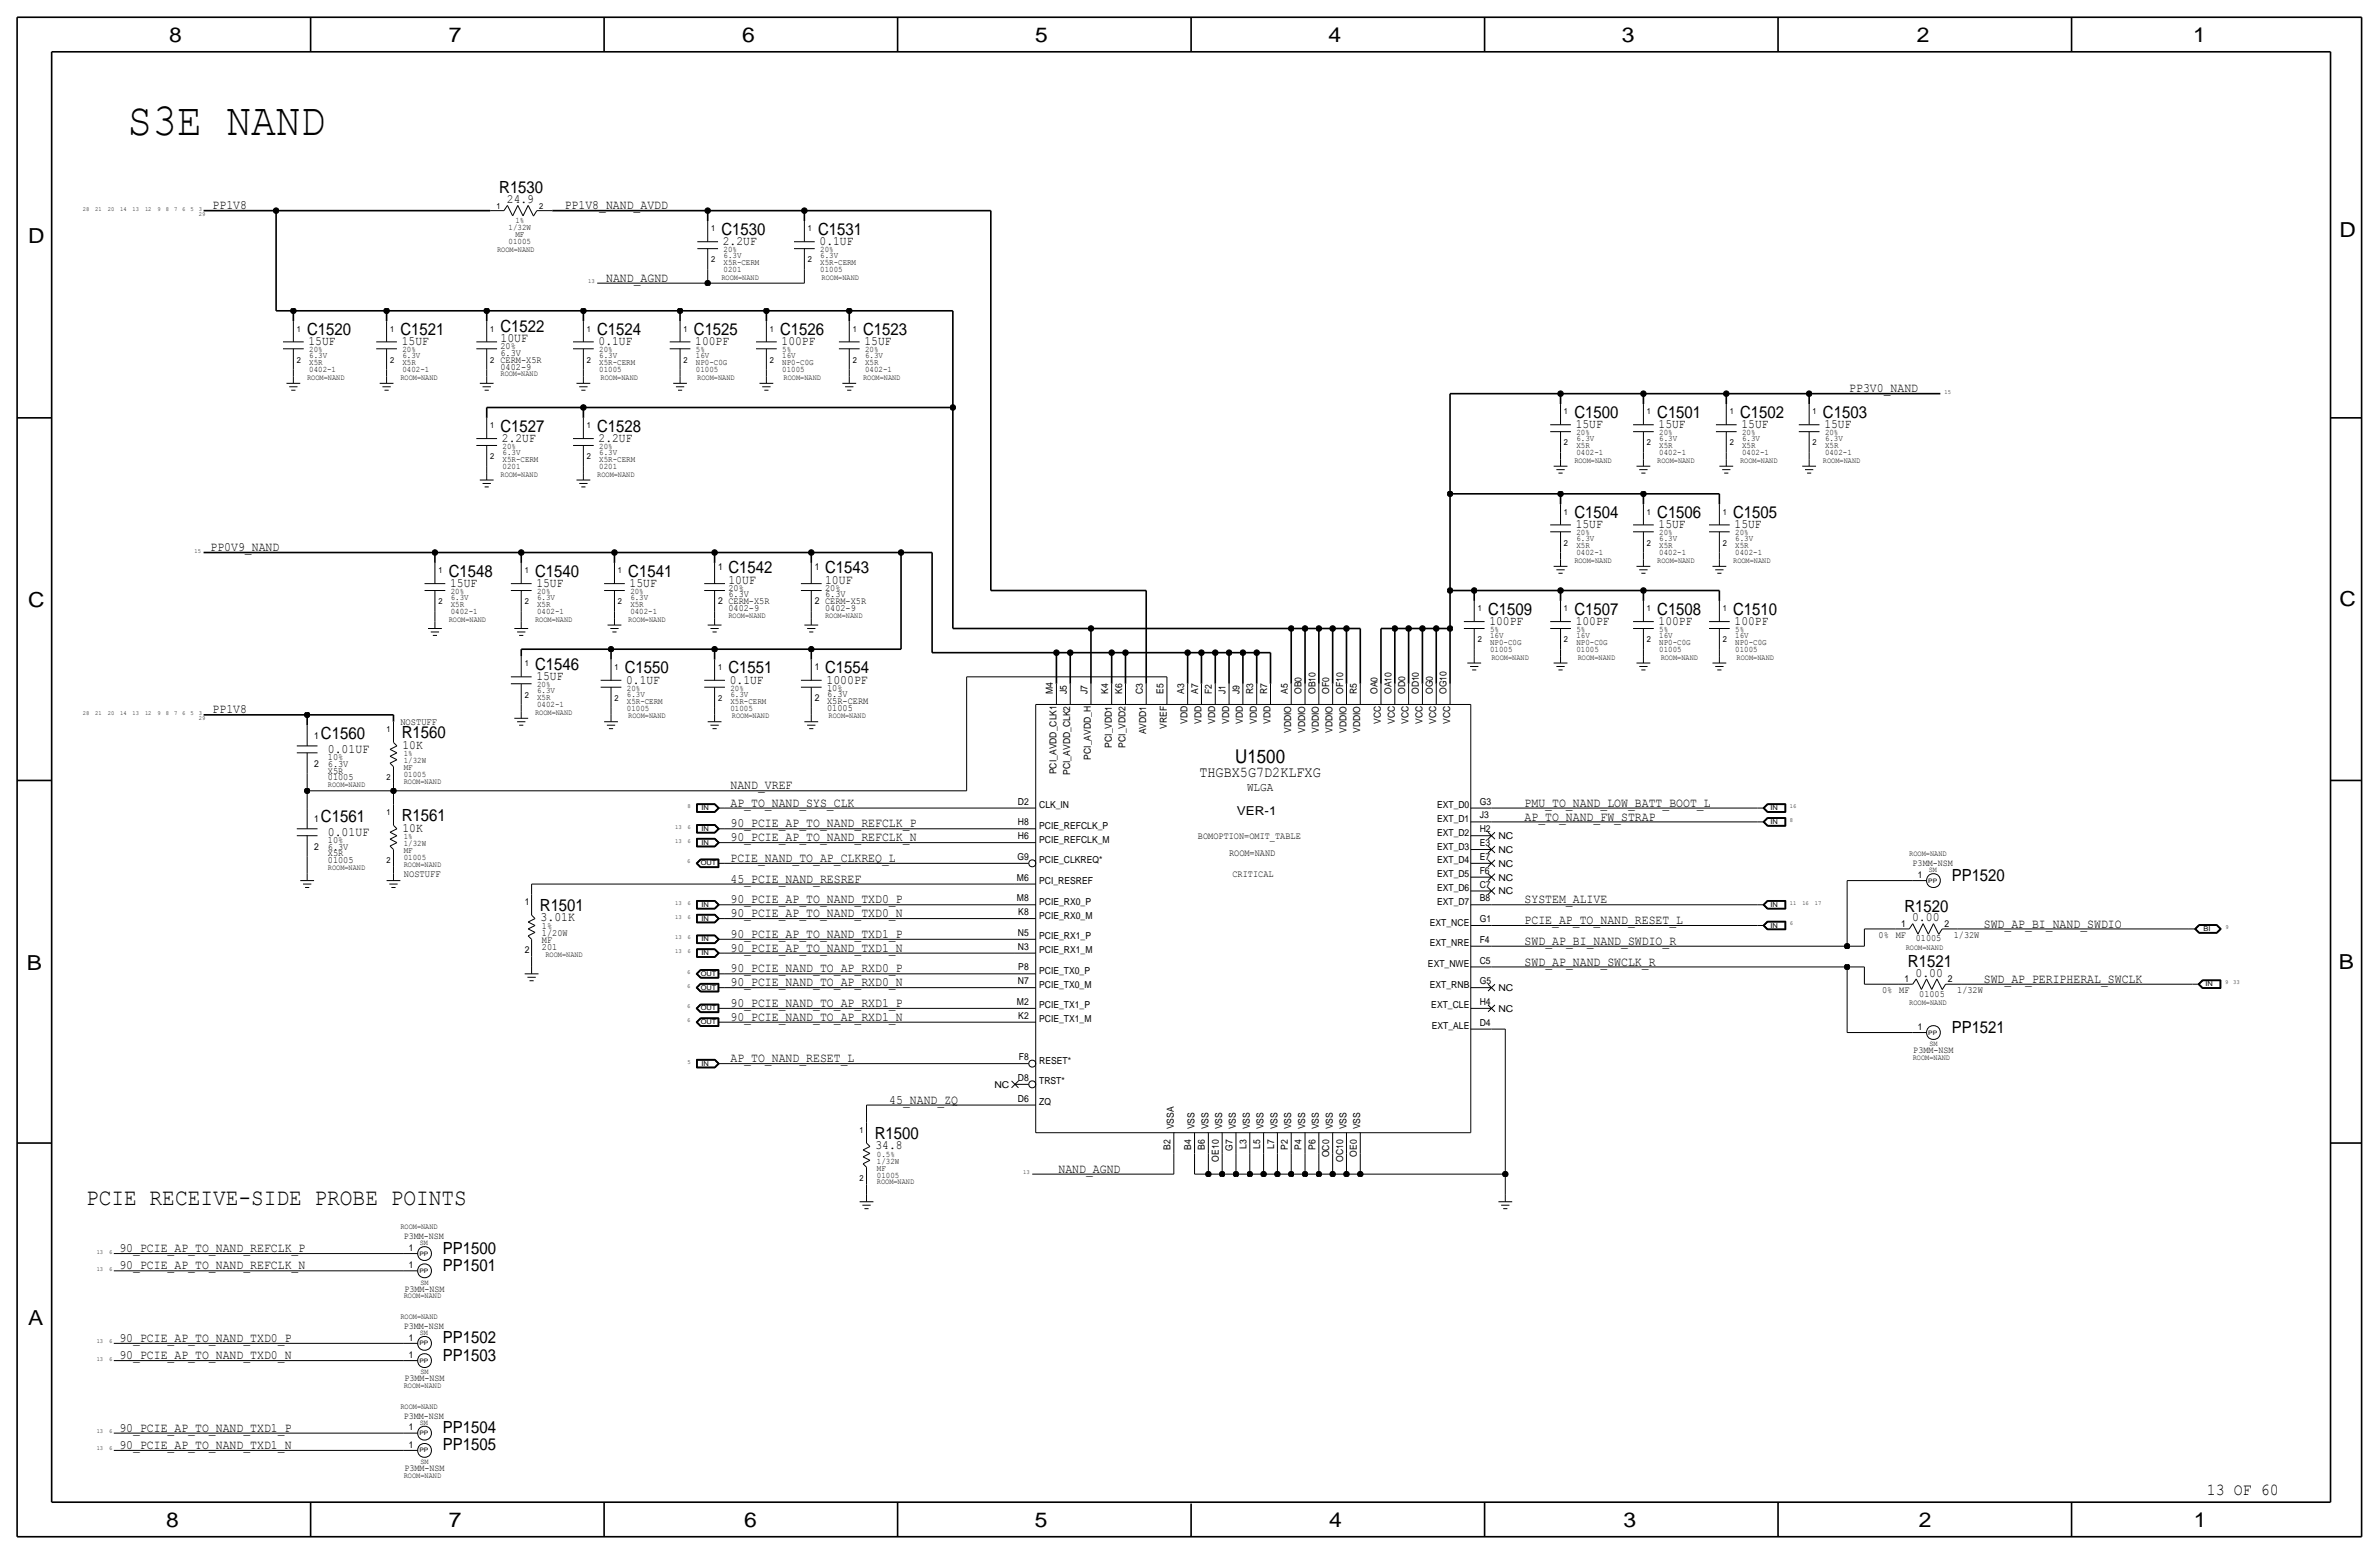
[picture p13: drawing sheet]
<svg xmlns="http://www.w3.org/2000/svg" width="875mm" height="572mm" viewBox="0 0 875 572" stroke-linecap="round" stroke-linejoin="round" font-family="sans-serif">
<defs><g id="words">
<text font-size="17" x="46.9" y="49.5">S3E NAND</text>
<text font-size="8.7" x="31.7" y="443.2">PCIE RECEIVE-SIDE PROBE POINTS</text>
<g font-size="7.6">
<text x="62.2" y="15.5">8</text>
<text x="165" y="15.5">7</text>
<text x="273" y="15.5">6</text>
<text x="380.7" y="15.5">5</text>
<text x="488.6" y="15.5">4</text>
<text x="596.6" y="15.5">3</text>
<text x="705.1" y="15.5">2</text>
<text x="806.7" y="15.5">1</text>
<text x="10.4" y="89.4">D</text>
<text x="860.5" y="87.1">D</text>
<text x="10.4" y="223.3">C</text>
<text x="860.5" y="222.8">C</text>
<text x="9.8" y="356.6">B</text>
<text x="860.2" y="356.4">B</text>
<text x="10.4" y="487.4">A</text>
<text x="61.2" y="561.6">8</text>
<text x="165" y="561.6">7</text>
<text x="273.8" y="561.6">6</text>
<text x="380.7" y="561.6">5</text>
<text x="488.9" y="561.6">4</text>
<text x="597.1" y="561.6">3</text>
<text x="705.8" y="561.6">2</text>
<text x="806.9" y="561.6">1</text>
</g>
<text font-size="7" x="454.3" y="280.7">U1500</text>
<g font-size="6.2">
<text x="183.6" y="71.1">R1530</text>
<text x="265.4" y="86.4">C1530</text>
<text x="300.9" y="86.4">C1531</text>
<text x="113" y="123.2">C1520</text>
<text x="147.3" y="123.2">C1521</text>
<text x="184.1" y="121.9">C1522</text>
<text x="219.7" y="123.2">C1524</text>
<text x="255.2" y="123.2">C1525</text>
<text x="287" y="123.2">C1526</text>
<text x="317.4" y="123.2">C1523</text>
<text x="579.1" y="153.7">C1500</text>
<text x="609.5" y="153.7">C1501</text>
<text x="640" y="153.7">C1502</text>
<text x="670.5" y="153.7">C1503</text>
<text x="184.1" y="158.8">C1527</text>
<text x="219.7" y="158.8">C1528</text>
<text x="579.1" y="190.5">C1504</text>
<text x="609.5" y="190.5">C1506</text>
<text x="637.5" y="190.5">C1505</text>
<text x="165" y="212.1">C1548</text>
<text x="196.8" y="212.1">C1540</text>
<text x="231.1" y="212.1">C1541</text>
<text x="267.9" y="210.8">C1542</text>
<text x="303.5" y="210.8">C1543</text>
<text x="547.3" y="226.1">C1509</text>
<text x="579.1" y="226.1">C1507</text>
<text x="609.5" y="226.1">C1508</text>
<text x="637.5" y="226.1">C1510</text>
<text x="196.8" y="246.4">C1546</text>
<text x="229.8" y="247.6">C1550</text>
<text x="267.9" y="247.6">C1551</text>
<text x="303.5" y="247.6">C1554</text>
<text x="118.1" y="271.8">C1560</text>
<text x="147.8" y="271.5">R1560</text>
<text x="118.1" y="302.3">C1561</text>
<text x="147.8" y="302">R1561</text>
<text x="717.9" y="323.9">PP1520</text>
<text x="198.6" y="335">R1501</text>
<text x="700.5" y="335.3">R1520</text>
<text x="701.8" y="355.6">R1521</text>
<text x="717.9" y="379.7">PP1521</text>
<text x="321.8" y="418.8">R1500</text>
<text x="162.9" y="461">PP1500</text>
<text x="162.9" y="467.4">PP1501</text>
<text x="162.9" y="494">PP1502</text>
<text x="162.9" y="500.4">PP1503</text>
<text x="162.9" y="527.1">PP1504</text>
<text x="162.9" y="533.4">PP1505</text>
<text x="811.7" y="549.7">13 OF 60</text>
</g>
<text font-size="5.6" x="441.2" y="285.8">THGBX5G7D2KLFXG</text>
<g font-size="4.7">
<text x="78.2" y="77">PP1V8</text>
<text x="186.5" y="74.7">24.9</text>
<text x="207.7" y="77">PP1V8_NAND_AVDD</text>
<text x="265.9" y="90.2">2.2UF</text>
<text x="301.4" y="90.2">0.1UF</text>
<text x="223" y="103.6">NAND_AGND</text>
<text x="184.1" y="125.7">10UF</text>
<text x="113.5" y="127">15UF</text>
<text x="147.8" y="127">15UF</text>
<text x="220.2" y="127">0.1UF</text>
<text x="255.7" y="127">100PF</text>
<text x="287.5" y="127">100PF</text>
<text x="318" y="127">15UF</text>
<text x="680.2" y="144.3">PP3V0_NAND</text>
<text x="579.6" y="157.5">15UF</text>
<text x="610.1" y="157.5">15UF</text>
<text x="640.5" y="157.5">15UF</text>
<text x="671" y="157.5">15UF</text>
<text x="184.6" y="162.6">2.2UF</text>
<text x="220.2" y="162.6">2.2UF</text>
<text x="579.6" y="194.3">15UF</text>
<text x="610.1" y="194.3">15UF</text>
<text x="638" y="194.3">15UF</text>
<text x="77.4" y="202.7">PP0V9_NAND</text>
<text x="165.6" y="215.9">15UF</text>
<text x="197.3" y="215.9">15UF</text>
<text x="231.6" y="215.9">15UF</text>
<text x="267.9" y="214.6">10UF</text>
<text x="303.5" y="214.6">10UF</text>
<text x="547.8" y="229.9">100PF</text>
<text x="579.6" y="229.9">100PF</text>
<text x="610.1" y="229.9">100PF</text>
<text x="638" y="229.9">100PF</text>
<text x="197.3" y="250.2">15UF</text>
<text x="230.3" y="251.5">0.1UF</text>
<text x="268.4" y="251.5">0.1UF</text>
<text x="304" y="251.5">1000PF</text>
<text x="78.2" y="262.4">PP1V8</text>
<text x="148" y="275.3">10K</text>
<text x="120.6" y="276.9">0.01UF</text>
<text x="268.7" y="290.3">NAND_VREF</text>
<text x="268.7" y="296.7">AP_TO_NAND_SYS_CLK</text>
<text x="560.8" y="296.7">PMU_TO_NAND_LOW_BATT_BOOT_L</text>
<text x="148" y="305.8">10K</text>
<text x="268.7" y="304.3">90_PCIE_AP_TO_NAND_REFCLK_P</text>
<text x="560.8" y="301.8">AP_TO_NAND_FW_STRAP</text>
<text x="120.6" y="307.3">0.01UF</text>
<text x="268.7" y="309.4">90_PCIE_AP_TO_NAND_REFCLK_N</text>
<text x="268.7" y="317">PCIE_NAND_TO_AP_CLKREQ_L</text>
<text x="268.7" y="324.6">45_PCIE_NAND_RESREF</text>
<text x="268.7" y="332.2">90_PCIE_AP_TO_NAND_TXD0_P</text>
<text x="560.8" y="332.2">SYSTEM_ALIVE</text>
<text x="198.8" y="338.8">3.01K</text>
<text x="268.7" y="337.3">90_PCIE_AP_TO_NAND_TXD0_N</text>
<text x="560.8" y="339.9">PCIE_AP_TO_NAND_RESET_L</text>
<text x="703.3" y="338.8">0.00</text>
<text x="729.7" y="341.1">SWD_AP_BI_NAND_SWDIO</text>
<text x="268.7" y="344.9">90_PCIE_AP_TO_NAND_TXD1_P</text>
<text x="560.8" y="347.5">SWD_AP_BI_NAND_SWDIO_R</text>
<text x="268.7" y="350">90_PCIE_AP_TO_NAND_TXD1_N</text>
<text x="268.7" y="357.6">90_PCIE_NAND_TO_AP_RXD0_P</text>
<text x="560.8" y="355.1">SWD_AP_NAND_SWCLK_R</text>
<text x="704.6" y="359.2">0.00</text>
<text x="268.7" y="362.7">90_PCIE_NAND_TO_AP_RXD0_N</text>
<text x="729.7" y="361.4">SWD_AP_PERIPHERAL_SWCLK</text>
<text x="268.7" y="370.3">90_PCIE_NAND_TO_AP_RXD1_P</text>
<text x="268.7" y="375.4">90_PCIE_NAND_TO_AP_RXD1_N</text>
<text x="268.7" y="390.7">AP_TO_NAND_RESET_L</text>
<text x="327.1" y="405.9">45_NAND_ZQ</text>
<text x="322" y="422.7">34.8</text>
<text x="389.3" y="431.3">NAND_AGND</text>
<text x="43.9" y="460.5">90_PCIE_AP_TO_NAND_REFCLK_P</text>
<text x="43.9" y="466.9">90_PCIE_AP_TO_NAND_REFCLK_N</text>
<text x="43.9" y="493.5">90_PCIE_AP_TO_NAND_TXD0_P</text>
<text x="43.9" y="499.9">90_PCIE_AP_TO_NAND_TXD0_N</text>
<text x="43.9" y="526.5">90_PCIE_AP_TO_NAND_TXD1_P</text>
<text x="43.9" y="532.9">90_PCIE_AP_TO_NAND_TXD1_N</text>
</g>
<g font-size="4.5">
<text x="458.7" y="290.8">WLGA</text>
<text x="454.9" y="299.7">VER-1</text>
</g>
<g font-size="3.6">
<text x="147.3" y="266.7">NOSTUFF</text>
<text x="148.5" y="322.6">NOSTUFF</text>
</g>
<g font-size="3.5">
<text x="184.1" y="130.8">6.3V</text>
<text x="184.1" y="128.3">20%</text>
<text x="184.1" y="133.4">CERM-X5R</text>
<text x="184.1" y="135.9">0402-9</text>
<text x="264.1" y="209.5">1</text>
<text x="299.7" y="209.5">1</text>
<text x="267.9" y="217.2">20%</text>
<text x="267.9" y="219.7">6.3V</text>
<text x="303.5" y="219.7">6.3V</text>
<text x="303.5" y="217.2">20%</text>
<text x="264.1" y="222.2">2 CERM-X5R</text>
<text x="267.9" y="224.8">0402-9</text>
<text x="299.7" y="222.2">2 CERM-X5R</text>
<text x="303.5" y="224.8">0402-9</text>
<text x="299.7" y="246.4">1</text>
<text x="299.7" y="257.8">2</text>
<text x="304.2" y="254">10%</text>
<text x="304.2" y="256.3">6.3V</text>
<text x="387.3" y="255.3" transform="rotate(-90 387.3 255.3)">M4</text>
<text x="392.4" y="255.3" transform="rotate(-90 392.4 255.3)">J5</text>
<text x="400" y="255.3" transform="rotate(-90 400 255.3)">J7</text>
<text x="407.6" y="255.3" transform="rotate(-90 407.6 255.3)">K4</text>
<text x="412.7" y="255.3" transform="rotate(-90 412.7 255.3)">K6</text>
<text x="420.3" y="255.3" transform="rotate(-90 420.3 255.3)">C3</text>
<text x="428" y="255.3" transform="rotate(-90 428 255.3)">E5</text>
<text x="435.6" y="255.3" transform="rotate(-90 435.6 255.3)">A3</text>
<text x="440.6" y="255.3" transform="rotate(-90 440.6 255.3)">A7</text>
<text x="445.7" y="255.3" transform="rotate(-90 445.7 255.3)">F2</text>
<text x="450.8" y="255.3" transform="rotate(-90 450.8 255.3)">J1</text>
<text x="455.9" y="255.3" transform="rotate(-90 455.9 255.3)">J9</text>
<text x="461" y="255.3" transform="rotate(-90 461 255.3)">R3</text>
<text x="466.1" y="255.3" transform="rotate(-90 466.1 255.3)">R7</text>
<text x="473.7" y="255.3" transform="rotate(-90 473.7 255.3)">A5</text>
<text x="478.8" y="255.3" transform="rotate(-90 478.8 255.3)">OB0</text>
<text x="483.8" y="255.3" transform="rotate(-90 483.8 255.3)">OB10</text>
<text x="488.9" y="255.3" transform="rotate(-90 488.9 255.3)">OF0</text>
<text x="494" y="255.3" transform="rotate(-90 494 255.3)">OF10</text>
<text x="499.1" y="255.3" transform="rotate(-90 499.1 255.3)">R5</text>
<text x="506.7" y="255.3" transform="rotate(-90 506.7 255.3)">OA0</text>
<text x="511.8" y="255.3" transform="rotate(-90 511.8 255.3)">OA10</text>
<text x="516.8" y="255.3" transform="rotate(-90 516.8 255.3)">OD0</text>
<text x="521.9" y="255.3" transform="rotate(-90 521.9 255.3)">OD10</text>
<text x="527" y="255.3" transform="rotate(-90 527 255.3)">OG0</text>
<text x="532.1" y="255.3" transform="rotate(-90 532.1 255.3)">OG10</text>
<text x="304.2" y="258.8">X5R-CERM</text>
<text x="304.2" y="261.4">01005</text>
<text x="429.2" y="268" transform="rotate(-90 429.2 268)">VREF</text>
<text x="436.8" y="266.2" transform="rotate(-90 436.8 266.2)">VDD</text>
<text x="441.9" y="266.2" transform="rotate(-90 441.9 266.2)">VDD</text>
<text x="447" y="266.2" transform="rotate(-90 447 266.2)">VDD</text>
<text x="452.1" y="266.2" transform="rotate(-90 452.1 266.2)">VDD</text>
<text x="457.2" y="266.2" transform="rotate(-90 457.2 266.2)">VDD</text>
<text x="462.2" y="266.2" transform="rotate(-90 462.2 266.2)">VDD</text>
<text x="467.3" y="266.2" transform="rotate(-90 467.3 266.2)">VDD</text>
<text x="474.9" y="269.6" transform="rotate(-90 474.9 269.6)">VDDIO</text>
<text x="480" y="269.6" transform="rotate(-90 480 269.6)">VDDIO</text>
<text x="485.1" y="269.6" transform="rotate(-90 485.1 269.6)">VDDIO</text>
<text x="490.2" y="269.6" transform="rotate(-90 490.2 269.6)">VDDIO</text>
<text x="495.3" y="269.6" transform="rotate(-90 495.3 269.6)">VDDIO</text>
<text x="500.3" y="269.6" transform="rotate(-90 500.3 269.6)">VDDIO</text>
<text x="507.9" y="266.2" transform="rotate(-90 507.9 266.2)">VCC</text>
<text x="513" y="266.2" transform="rotate(-90 513 266.2)">VCC</text>
<text x="518.1" y="266.2" transform="rotate(-90 518.1 266.2)">VCC</text>
<text x="523.2" y="266.2" transform="rotate(-90 523.2 266.2)">VCC</text>
<text x="528.3" y="266.2" transform="rotate(-90 528.3 266.2)">VCC</text>
<text x="533.4" y="266.2" transform="rotate(-90 533.4 266.2)">VCC</text>
<text x="115.5" y="271.8">1</text>
<text x="408.9" y="275" transform="rotate(-90 408.9 275)">PCI_VDD1</text>
<text x="414" y="275" transform="rotate(-90 414 275)">PCI_VDD2</text>
<text x="421.6" y="270.1" transform="rotate(-90 421.6 270.1)">AVDD1</text>
<text x="115.5" y="281.9">2</text>
<text x="120.6" y="279.4">10%</text>
<text x="120.6" y="281.9">6.3V</text>
<text x="401.3" y="279.4" transform="rotate(-90 401.3 279.4)">PCI_AVDD_H</text>
<text x="120.6" y="284.5">X5R</text>
<text x="120.6" y="287">01005</text>
<text x="388.6" y="284.7" transform="rotate(-90 388.6 284.7)">PCI_AVDD_CLK1</text>
<text x="393.7" y="285" transform="rotate(-90 393.7 285)">PCI_AVDD_CLK2</text>
<text x="374.4" y="295.9">D2</text>
<text x="382.2" y="297.2">CLK_IN</text>
<text x="528.6" y="297.2">EXT_D0</text>
<text x="544.3" y="295.9">G3</text>
<text x="115.5" y="302.3">1</text>
<text x="374.4" y="303.5">H8</text>
<text x="382.2" y="304.8">PCIE_REFCLK_P</text>
<text x="528.6" y="302.3">EXT_D1</text>
<text x="544.3" y="301">J3</text>
<text x="120.6" y="309.9">10%</text>
<text x="374.4" y="308.6">H6</text>
<text x="382.2" y="309.9">PCIE_REFCLK_M</text>
<text x="440.6" y="308.6">BOMOPTION=OMIT_TABLE</text>
<text x="528.6" y="307.3">EXT_D2</text>
<text x="544.3" y="306.1">H2</text>
<text x="544.3" y="311.2">E3</text>
<text x="551.1" y="308.6">NC</text>
<text x="115.5" y="312.4">2</text>
<text x="120.6" y="317.5">01005</text>
<text x="120.6" y="312.4">6.3V</text>
<text x="120.6" y="315">X5R</text>
<text x="374.2" y="316.2">G9</text>
<text x="382.2" y="317.5">PCIE_CLKREQ*</text>
<text x="452.1" y="315">ROOM=NAND</text>
<text x="528.6" y="317.5">EXT_D4</text>
<text x="528.6" y="312.4">EXT_D3</text>
<text x="544.3" y="316.2">E7</text>
<text x="551.1" y="313.7">NC</text>
<text x="374" y="323.8">M6</text>
<text x="453.3" y="322.6">CRITICAL</text>
<text x="528.6" y="322.6">EXT_D5</text>
<text x="544.3" y="321.3">F6</text>
<text x="551.1" y="323.9">NC</text>
<text x="551.1" y="318.8">NC</text>
<text x="703.5" y="318.5">P3MM-NSM</text>
<text x="705.4" y="322.8">1</text>
<text x="382.2" y="325.1">PCI_RESREF</text>
<text x="528.6" y="327.7">EXT_D6</text>
<text x="544.3" y="326.4">C7</text>
<text x="551.1" y="328.9">NC</text>
<text x="193" y="332.7">1</text>
<text x="374" y="331.5">M8</text>
<text x="382.2" y="332.7">PCIE_RX0_P</text>
<text x="528.6" y="332.7">EXT_D7</text>
<text x="544.3" y="331.5">B8</text>
<text x="199.3" y="341.6">1%</text>
<text x="374.6" y="336.5">K8</text>
<text x="382.2" y="337.8">PCIE_RX0_M</text>
<text x="525.9" y="340.4">EXT_NCE</text>
<text x="544.3" y="339.1">G1</text>
<text x="699.2" y="340.9">1</text>
<text x="715.2" y="340.9">2</text>
<text x="199.3" y="346.7">MF</text>
<text x="199.3" y="344.2">1/20W</text>
<text x="374.4" y="344.2">N5</text>
<text x="382.2" y="345.4">PCIE_RX1_P</text>
<text x="525.9" y="348">EXT_NRE</text>
<text x="544.3" y="346.7">F4</text>
<text x="691" y="344.9">0%</text>
<text x="697.3" y="344.9">MF</text>
<text x="704.6" y="346.2">01005</text>
<text x="718.6" y="344.9">1/32W</text>
<text x="193" y="350.5">2</text>
<text x="199.3" y="349.2">201</text>
<text x="374.4" y="349.2">N3</text>
<text x="382.2" y="350.5">PCIE_RX1_M</text>
<text x="374.6" y="356.9">P8</text>
<text x="382.2" y="358.1">PCIE_TX0_P</text>
<text x="525.2" y="355.6">EXT_NWE</text>
<text x="544.3" y="354.3">C5</text>
<text x="374.4" y="361.9">N7</text>
<text x="382.2" y="363.2">PCIE_TX0_M</text>
<text x="525.9" y="363.2">EXT_RNB</text>
<text x="544.3" y="362">G5</text>
<text x="551.1" y="364.5">NC</text>
<text x="692.2" y="365.3">0%</text>
<text x="698.6" y="365.3">MF</text>
<text x="700.5" y="361.2">1</text>
<text x="716.5" y="361.2">2</text>
<text x="719.9" y="365.3">1/32W</text>
<text x="374" y="369.6">M2</text>
<text x="382.2" y="370.8">PCIE_TX1_P</text>
<text x="526.4" y="370.8">EXT_CLE</text>
<text x="544.3" y="369.6">H4</text>
<text x="705.9" y="366.5">01005</text>
<text x="374.6" y="374.6">K2</text>
<text x="382.2" y="375.9">PCIE_TX1_M</text>
<text x="544.3" y="377.2">D4</text>
<text x="551.1" y="372.1">NC</text>
<text x="526.6" y="378.5">EXT_ALE</text>
<text x="705.4" y="378.7">1</text>
<text x="374.7" y="389.9">F8</text>
<text x="703.7" y="387.3">P3MM-NSM</text>
<text x="382.2" y="391.2">RESET*</text>
<text x="365.8" y="400.1">NC</text>
<text x="374.4" y="397.5">D8</text>
<text x="382.2" y="398.8">TRST*</text>
<text x="374.4" y="405.1">D6</text>
<text x="382.2" y="406.4">ZQ</text>
<text x="431.7" y="415.3" transform="rotate(-90 431.7 415.3)">VSSA</text>
<text x="439.4" y="415.3" transform="rotate(-90 439.4 415.3)">VSS</text>
<text x="444.4" y="415.3" transform="rotate(-90 444.4 415.3)">VSS</text>
<text x="449.5" y="415.3" transform="rotate(-90 449.5 415.3)">VSS</text>
<text x="454.6" y="415.3" transform="rotate(-90 454.6 415.3)">VSS</text>
<text x="459.7" y="415.3" transform="rotate(-90 459.7 415.3)">VSS</text>
<text x="464.8" y="415.3" transform="rotate(-90 464.8 415.3)">VSS</text>
<text x="469.9" y="415.3" transform="rotate(-90 469.9 415.3)">VSS</text>
<text x="474.9" y="415.3" transform="rotate(-90 474.9 415.3)">VSS</text>
<text x="480" y="415.3" transform="rotate(-90 480 415.3)">VSS</text>
<text x="485.1" y="415.3" transform="rotate(-90 485.1 415.3)">VSS</text>
<text x="490.2" y="415.3" transform="rotate(-90 490.2 415.3)">VSS</text>
<text x="495.3" y="415.3" transform="rotate(-90 495.3 415.3)">VSS</text>
<text x="500.3" y="415.3" transform="rotate(-90 500.3 415.3)">VSS</text>
<text x="430.5" y="423" transform="rotate(-90 430.5 423)">B2</text>
<text x="438.1" y="423" transform="rotate(-90 438.1 423)">B4</text>
<text x="443.2" y="423" transform="rotate(-90 443.2 423)">B6</text>
<text x="453.4" y="423.3" transform="rotate(-90 453.4 423.3)">G7</text>
<text x="458.4" y="422.6" transform="rotate(-90 458.4 422.6)">L3</text>
<text x="463.5" y="422.6" transform="rotate(-90 463.5 422.6)">L5</text>
<text x="468.6" y="422.6" transform="rotate(-90 468.6 422.6)">L7</text>
<text x="473.7" y="423" transform="rotate(-90 473.7 423)">P2</text>
<text x="478.8" y="423" transform="rotate(-90 478.8 423)">P4</text>
<text x="483.8" y="423" transform="rotate(-90 483.8 423)">P6</text>
<text x="488.9" y="425.6" transform="rotate(-90 488.9 425.6)">OC0</text>
<text x="499.1" y="425.4" transform="rotate(-90 499.1 425.4)">OE0</text>
<text x="448.3" y="427.2" transform="rotate(-90 448.3 427.2)">OE10</text>
<text x="494" y="427.3" transform="rotate(-90 494 427.3)">OC10</text>
<text x="148.5" y="455.7">P3MM-NSM</text>
<text x="150.4" y="460">1</text>
<text x="150.4" y="466.3">1</text>
<text x="148.8" y="475">P3MM-NSM</text>
<text x="148.5" y="488.7">P3MM-NSM</text>
<text x="150.4" y="493">1</text>
<text x="150.4" y="499.4">1</text>
<text x="148.8" y="508">P3MM-NSM</text>
<text x="148.5" y="521.7">P3MM-NSM</text>
<text x="150.4" y="526">1</text>
<text x="150.4" y="532.4">1</text>
<text x="148.8" y="541">P3MM-NSM</text>
</g>
<g font-size="3.1">
<text x="182.6" y="76.7">1</text>
<text x="198.3" y="76.7">2</text>
<text x="189.6" y="82">1%</text>
<text x="187.1" y="89.7">01005</text>
<text x="187.1" y="84.6">1/32W</text>
<text x="189.6" y="87.1">MF</text>
<text x="261.6" y="85.1">1</text>
<text x="297.1" y="85.1">1</text>
<text x="266.1" y="92.7">20%</text>
<text x="266.1" y="95">6.3V</text>
<text x="301.7" y="95">6.3V</text>
<text x="301.7" y="92.7">20%</text>
<text x="261.6" y="96.5">2</text>
<text x="266.1" y="100.1">0201</text>
<text x="266.1" y="97.5">X5R-CERM</text>
<text x="297.1" y="96.5">2</text>
<text x="301.7" y="100.1">01005</text>
<text x="301.7" y="97.5">X5R-CERM</text>
<text x="109.2" y="121.9">1</text>
<text x="143.5" y="121.9">1</text>
<text x="180.3" y="121.9">1</text>
<text x="215.8" y="121.9">1</text>
<text x="251.4" y="121.9">1</text>
<text x="283.2" y="121.9">1</text>
<text x="313.6" y="121.9">1</text>
<text x="113.7" y="131.8">6.3V</text>
<text x="113.7" y="129.5">20%</text>
<text x="148" y="131.8">6.3V</text>
<text x="148" y="129.5">20%</text>
<text x="220.4" y="129.5">20%</text>
<text x="220.4" y="131.8">6.3V</text>
<text x="256" y="129.5">5%</text>
<text x="256" y="131.8">16V</text>
<text x="287.7" y="131.8">16V</text>
<text x="287.7" y="129.5">5%</text>
<text x="318.2" y="131.8">6.3V</text>
<text x="318.2" y="129.5">20%</text>
<text x="109.2" y="133.4">2</text>
<text x="113.7" y="134.4">X5R</text>
<text x="113.7" y="136.9">0402-1</text>
<text x="143.5" y="133.4">2</text>
<text x="148" y="136.9">0402-1</text>
<text x="148" y="134.4">X5R</text>
<text x="180.3" y="133.4">2</text>
<text x="215.8" y="133.4">2</text>
<text x="220.4" y="134.4">X5R-CERM</text>
<text x="220.4" y="136.9">01005</text>
<text x="251.4" y="133.4">2</text>
<text x="256" y="136.9">01005</text>
<text x="256" y="134.4">NP0-C0G</text>
<text x="283.2" y="133.4">2</text>
<text x="287.7" y="134.4">NP0-C0G</text>
<text x="287.7" y="136.9">01005</text>
<text x="313.6" y="133.4">2</text>
<text x="318.2" y="136.9">0402-1</text>
<text x="318.2" y="134.4">X5R</text>
<text x="575.3" y="152.4">1</text>
<text x="605.7" y="152.4">1</text>
<text x="636.2" y="152.4">1</text>
<text x="666.7" y="152.4">1</text>
<text x="180.3" y="157.5">1</text>
<text x="215.8" y="157.5">1</text>
<text x="579.8" y="160">20%</text>
<text x="610.3" y="160">20%</text>
<text x="640.8" y="160">20%</text>
<text x="671.3" y="160">20%</text>
<text x="184.9" y="165.1">20%</text>
<text x="184.9" y="167.4">6.3V</text>
<text x="220.4" y="167.4">6.3V</text>
<text x="220.4" y="165.1">20%</text>
<text x="575.3" y="163.8">2</text>
<text x="579.8" y="167.4">0402-1</text>
<text x="579.8" y="162.3">6.3V</text>
<text x="579.8" y="164.8">X5R</text>
<text x="605.7" y="163.8">2</text>
<text x="610.3" y="162.3">6.3V</text>
<text x="610.3" y="164.8">X5R</text>
<text x="610.3" y="167.4">0402-1</text>
<text x="636.2" y="163.8">2</text>
<text x="640.8" y="162.3">6.3V</text>
<text x="640.8" y="167.4">0402-1</text>
<text x="640.8" y="164.8">X5R</text>
<text x="666.7" y="163.8">2</text>
<text x="671.3" y="162.3">6.3V</text>
<text x="671.3" y="167.4">0402-1</text>
<text x="671.3" y="164.8">X5R</text>
<text x="180.3" y="168.9">2</text>
<text x="184.9" y="169.9">X5R-CERM</text>
<text x="184.9" y="172.5">0201</text>
<text x="215.8" y="168.9">2</text>
<text x="220.4" y="169.9">X5R-CERM</text>
<text x="220.4" y="172.5">0201</text>
<text x="575.3" y="189.2">1</text>
<text x="605.7" y="189.2">1</text>
<text x="633.7" y="189.2">1</text>
<text x="579.8" y="196.8">20%</text>
<text x="610.3" y="196.8">20%</text>
<text x="638.3" y="196.8">20%</text>
<text x="575.3" y="200.7">2</text>
<text x="579.8" y="199.1">6.3V</text>
<text x="579.8" y="201.7">X5R</text>
<text x="605.7" y="200.7">2</text>
<text x="610.3" y="199.1">6.3V</text>
<text x="610.3" y="201.7">X5R</text>
<text x="633.7" y="200.7">2</text>
<text x="638.3" y="199.1">6.3V</text>
<text x="638.3" y="201.7">X5R</text>
<text x="579.8" y="204.2">0402-1</text>
<text x="610.3" y="204.2">0402-1</text>
<text x="638.3" y="204.2">0402-1</text>
<text x="161.2" y="210.8">1</text>
<text x="193" y="210.8">1</text>
<text x="227.3" y="210.8">1</text>
<text x="165.8" y="220.7">6.3V</text>
<text x="165.8" y="218.4">20%</text>
<text x="197.6" y="220.7">6.3V</text>
<text x="197.6" y="218.4">20%</text>
<text x="231.8" y="218.4">20%</text>
<text x="231.9" y="220.7">6.3V</text>
<text x="161.2" y="222.2">2</text>
<text x="165.8" y="225.8">0402-1</text>
<text x="165.8" y="223.3">X5R</text>
<text x="193" y="222.2">2</text>
<text x="197.6" y="225.8">0402-1</text>
<text x="197.6" y="223.3">X5R</text>
<text x="227.3" y="222.2">2</text>
<text x="231.9" y="223.3">X5R</text>
<text x="231.9" y="225.8">0402-1</text>
<text x="543.5" y="224.8">1</text>
<text x="575.3" y="224.8">1</text>
<text x="605.7" y="224.8">1</text>
<text x="633.7" y="224.8">1</text>
<text x="548.1" y="232.4">5%</text>
<text x="579.8" y="232.4">5%</text>
<text x="610.3" y="232.4">5%</text>
<text x="638.3" y="232.4">5%</text>
<text x="543.5" y="236.2">2</text>
<text x="548.1" y="237.2">NP0-C0G</text>
<text x="548.1" y="239.8">01005</text>
<text x="548.1" y="234.7">16V</text>
<text x="575.3" y="236.2">2</text>
<text x="579.8" y="234.7">16V</text>
<text x="579.8" y="237.2">NP0-C0G</text>
<text x="579.8" y="239.8">01005</text>
<text x="605.7" y="236.2">2</text>
<text x="610.3" y="234.7">16V</text>
<text x="610.3" y="237.2">NP0-C0G</text>
<text x="610.3" y="239.8">01005</text>
<text x="633.7" y="236.2">2</text>
<text x="638.3" y="237.2">NP0-C0G</text>
<text x="638.3" y="234.7">16V</text>
<text x="638.3" y="239.8">01005</text>
<text x="193" y="245.1">1</text>
<text x="226" y="246.4">1</text>
<text x="264.1" y="246.4">1</text>
<text x="193" y="256.5">2</text>
<text x="197.6" y="252.7">20%</text>
<text x="197.6" y="255">6.3V</text>
<text x="197.6" y="257.6">X5R</text>
<text x="226" y="257.8">2</text>
<text x="230.6" y="256.3">6.3V</text>
<text x="230.6" y="254">20%</text>
<text x="264.1" y="257.8">2</text>
<text x="268.7" y="256.3">6.3V</text>
<text x="268.7" y="254">20%</text>
<text x="197.6" y="260.1">0402-1</text>
<text x="230.6" y="258.8">X5R-CERM</text>
<text x="230.6" y="261.4">01005</text>
<text x="268.7" y="261.4">01005</text>
<text x="268.7" y="258.8">X5R-CERM</text>
<text x="142.2" y="269.2">1</text>
<text x="148.5" y="280.7">1/32W</text>
<text x="148.5" y="278.1">1%</text>
<text x="142.2" y="287">2</text>
<text x="148.5" y="285.8">01005</text>
<text x="148.5" y="283.2">MF</text>
<text x="142.2" y="299.7">1</text>
<text x="148.5" y="308.6">1%</text>
<text x="148.5" y="311.1">1/32W</text>
<text x="142.2" y="317.5">2</text>
<text x="148.5" y="316.2">01005</text>
<text x="148.5" y="313.7">MF</text>
<text x="316.2" y="416.6">1</text>
<text x="322.5" y="425.5">0.5%</text>
<text x="322.5" y="430.5">MF</text>
<text x="322.5" y="428">1/32W</text>
<text x="316.2" y="434.3">2</text>
<text x="322.5" y="433.1">01005</text>
</g>
<g font-size="2.9">
<text x="182.8" y="92.7">ROOM=NAND</text>
<text x="265.4" y="102.9">ROOM=NAND</text>
<text x="302.2" y="102.9">ROOM=NAND</text>
<text x="113" y="139.7">ROOM=NAND</text>
<text x="147.3" y="139.7">ROOM=NAND</text>
<text x="184.1" y="138.4">ROOM=NAND</text>
<text x="220.9" y="139.7">ROOM=NAND</text>
<text x="256.5" y="139.7">ROOM=NAND</text>
<text x="288.2" y="139.7">ROOM=NAND</text>
<text x="317.4" y="139.7">ROOM=NAND</text>
<text x="579.1" y="170.2">ROOM=NAND</text>
<text x="609.5" y="170.2">ROOM=NAND</text>
<text x="640" y="170.2">ROOM=NAND</text>
<text x="670.5" y="170.2">ROOM=NAND</text>
<text x="184.1" y="175.3">ROOM=NAND</text>
<text x="219.7" y="175.3">ROOM=NAND</text>
<text x="579.1" y="207">ROOM=NAND</text>
<text x="609.5" y="207">ROOM=NAND</text>
<text x="637.5" y="207">ROOM=NAND</text>
<text x="267.9" y="227.3">ROOM=NAND</text>
<text x="303.5" y="227.3">ROOM=NAND</text>
<text x="165" y="228.6">ROOM=NAND</text>
<text x="196.8" y="228.6">ROOM=NAND</text>
<text x="231.1" y="228.6">ROOM=NAND</text>
<text x="548.6" y="242.6">ROOM=NAND</text>
<text x="580.3" y="242.6">ROOM=NAND</text>
<text x="610.8" y="242.6">ROOM=NAND</text>
<text x="638.8" y="242.6">ROOM=NAND</text>
<text x="196.8" y="262.9">ROOM=NAND</text>
<text x="231.1" y="264.2">ROOM=NAND</text>
<text x="269.2" y="264.2">ROOM=NAND</text>
<text x="304.7" y="264.2">ROOM=NAND</text>
<text x="120.6" y="289.6">ROOM=NAND</text>
<text x="148.5" y="288.3">ROOM=NAND</text>
<text x="702.3" y="315">ROOM=NAND</text>
<text x="120.6" y="320">ROOM=NAND</text>
<text x="148.5" y="318.8">ROOM=NAND</text>
<text x="200.6" y="351.8">ROOM=NAND</text>
<text x="701" y="349.3">ROOM=NAND</text>
<text x="702.3" y="369.6">ROOM=NAND</text>
<text x="703.5" y="389.9">ROOM=NAND</text>
<text x="322.5" y="435.6">ROOM=NAND</text>
<text x="147.3" y="452.1">ROOM=NAND</text>
<text x="148.5" y="477.5">ROOM=NAND</text>
<text x="147.3" y="485.1">ROOM=NAND</text>
<text x="148.5" y="510.5">ROOM=NAND</text>
<text x="147.3" y="518.2">ROOM=NAND</text>
<text x="148.5" y="543.6">ROOM=NAND</text>
</g>
<g font-size="2.8">
<text x="709.4" y="320.8">SM</text>
<text x="709.7" y="384.8">SM</text>
<text x="154.4" y="458">SM</text>
<text x="154.7" y="472.4">SM</text>
<text x="154.4" y="491">SM</text>
<text x="154.7" y="505.5">SM</text>
<text x="154.4" y="524">SM</text>
<text x="154.7" y="538.5">SM</text>
</g>
<g font-size="2.5">
<text x="258" y="297.9">IN</text>
<text x="651.2" y="297.9">IN</text>
<text x="258" y="305.6">IN</text>
<text x="651.2" y="303">IN</text>
<text x="258" y="310.6">IN</text>
<text x="257.8" y="318.3">OUT</text>
<text x="258" y="333.5">IN</text>
<text x="651.2" y="333.5">IN</text>
<text x="258" y="338.6">IN</text>
<text x="651.2" y="341.1">IN</text>
<text x="258" y="346.2">IN</text>
<text x="810.5" y="342.4">BI</text>
<text x="258" y="351.3">IN</text>
<text x="257.8" y="358.9">OUT</text>
<text x="257.8" y="364">OUT</text>
<text x="811.2" y="362.7">IN</text>
<text x="257.8" y="371.6">OUT</text>
<text x="257.8" y="376.7">OUT</text>
<text x="258" y="391.9">IN</text>
</g>
<g font-size="2.3">
<text x="30.5" y="77.5">28</text>
<text x="35.1" y="77.5">21</text>
<text x="39.6" y="77.5">20</text>
<text x="44.2" y="77.5">14</text>
<text x="48.8" y="77.5">13</text>
<text x="53.3" y="77.5">12</text>
<text x="57.9" y="77.5">9</text>
<text x="61" y="77.5">8</text>
<text x="64" y="77.5">7</text>
<text x="67.1" y="77.5">6</text>
<text x="70.1" y="77.5">5</text>
<text x="73.2" y="77.5">3</text>
<text x="73.2" y="79.3">29</text>
<text x="216.4" y="104.1">13</text>
<text x="715.2" y="144.8">15</text>
<text x="71.6" y="203.2">15</text>
<text x="30.5" y="262.9">28</text>
<text x="35.1" y="262.9">21</text>
<text x="39.6" y="262.9">20</text>
<text x="44.2" y="262.9">14</text>
<text x="48.8" y="262.9">13</text>
<text x="53.3" y="262.9">12</text>
<text x="57.9" y="262.9">9</text>
<text x="61" y="262.9">8</text>
<text x="64" y="262.9">7</text>
<text x="67.1" y="262.9">6</text>
<text x="70.1" y="262.9">5</text>
<text x="73.2" y="262.9">3</text>
<text x="73.2" y="264.7">29</text>
<text x="252.9" y="297.2">8</text>
<text x="658.4" y="297.2">16</text>
<text x="248.4" y="304.8">13</text>
<text x="252.9" y="304.8">6</text>
<text x="658.4" y="302.3">8</text>
<text x="248.4" y="309.9">13</text>
<text x="252.9" y="309.9">6</text>
<text x="252.8" y="317.5">6</text>
<text x="709.2" y="324.6">PP</text>
<text x="248.4" y="332.7">13</text>
<text x="252.9" y="332.7">6</text>
<text x="658.4" y="332.7">11</text>
<text x="662.9" y="332.7">16</text>
<text x="667.5" y="332.7">17</text>
<text x="248.4" y="337.8">13</text>
<text x="252.9" y="337.8">6</text>
<text x="658.4" y="340.4">6</text>
<text x="818.5" y="341.6">9</text>
<text x="248.4" y="345.4">13</text>
<text x="252.9" y="345.4">6</text>
<text x="248.4" y="350.5">13</text>
<text x="252.9" y="350.5">6</text>
<text x="252.8" y="358.1">6</text>
<text x="252.8" y="363.2">6</text>
<text x="818.4" y="362">9</text>
<text x="821.4" y="362">33</text>
<text x="252.8" y="370.8">6</text>
<text x="252.8" y="375.9">6</text>
<text x="709.2" y="380.5">PP</text>
<text x="252.9" y="391.2">5</text>
<text x="376.4" y="431.8">13</text>
<text x="35.6" y="461">13</text>
<text x="40.1" y="461">6</text>
<text x="154.3" y="461.8">PP</text>
<text x="35.6" y="467.4">13</text>
<text x="40.1" y="467.4">6</text>
<text x="154.3" y="468.1">PP</text>
<text x="35.6" y="494">13</text>
<text x="40.1" y="494">6</text>
<text x="154.3" y="494.8">PP</text>
<text x="35.6" y="500.4">13</text>
<text x="40.1" y="500.4">6</text>
<text x="154.3" y="501.1">PP</text>
<text x="35.6" y="527.1">13</text>
<text x="40.1" y="527.1">6</text>
<text x="154.3" y="527.8">PP</text>
<text x="35.6" y="533.4">13</text>
<text x="40.1" y="533.4">6</text>
<text x="154.3" y="534.2">PP</text>
</g>
</g></defs>
<g fill="none" stroke="#000" stroke-width=".37">
<path d="M180.3 77.5h5.1zM186.6 75.5l-1.2 2zM186.6 75.5l2 3.9zM190.4 75.5l-1.8 3.9zM190.4 75.5l2 3.9zM194.3 75.5l-1.9 3.9zM194.3 75.5l1.9 3.9zM197.5 77.5l-1.3 2zM197.5 77.5h5.6zM256.5 91.4h7.6zM256.5 88.9h7.6zM260.3 99.1v5z"/>
<path d="M260.3 81.3v7.6zM260.3 91.4v7.7zM292 91.4h7.7zM292 88.9h7.7zM295.9 99.1v5zM295.9 81.3v7.6zM295.9 91.4v7.7zM107.9 118.1v7.6zM142.2 118.1v7.6zM179 118.1v7.6zM214.6 118.1v7.6zM219.7 104.1h40.6z"/>
<path d="M250.1 118.1v7.6zM260.3 104.1h35.6zM281.9 118.1v7.6zM312.4 118.1v7.6zM104.1 125.7h7.6zM104.1 128.3h7.6zM107.9 135.9v2.5zM107.9 128.3v7.6zM107.9 138.4v2.6zM138.4 128.3h7.6zM138.4 125.7h7.6zM142.2 135.9v2.5z"/>
<path d="M142.2 128.3v7.6zM142.2 138.4v2.6zM175.2 128.3h7.6zM175.2 125.7h7.6zM179 135.9v2.5zM179 128.3v7.6zM179 138.4v2.6zM210.8 125.7h7.6zM210.8 128.3h7.6zM214.6 135.9v2.5zM214.6 128.3v7.6zM214.6 138.4v2.6z"/>
<path d="M246.3 125.7h7.6zM246.3 128.3h7.6zM250.1 135.9v2.5zM250.1 128.3v7.6zM250.1 138.4v2.6zM278.1 125.7h7.6zM278.1 128.3h7.6zM281.9 135.9v2.5zM281.9 128.3v7.6zM281.9 138.4v2.6zM308.6 128.3h7.6zM308.6 125.7h7.6z"/>
<path d="M312.4 135.9v2.5zM312.4 138.4v2.6zM312.4 128.3v7.6zM105.4 141h5zM106.4 142.2h3zM107.1 143.5h1.6zM139.6 141h5.1zM140.7 142.2h3zM141.4 143.5h1.6zM176.5 141h5.1zM177.5 142.2h3zM178.3 143.5h1.5z"/>
<path d="M179 153.7v7.6zM212 141h5.1zM213.1 142.2h3zM213.8 143.5h1.5zM214.6 153.7v7.6zM247.6 141h5.1zM248.6 142.2h3.1zM249.4 143.5h1.5zM279.3 141h5.1zM280.4 142.2h3zM281.1 143.5h1.6zM309.8 141h5.1z"/>
<path d="M310.8 142.2h3.1zM311.6 143.5h1.5zM570.2 158.8h7.6zM570.2 156.2h7.6zM574 148.6v7.6zM574 158.7v7.7zM600.7 158.8h7.6zM600.7 156.2h7.6zM604.5 148.6v7.6zM604.5 158.7v7.7zM631.1 158.8h7.7zM631.1 156.2h7.7z"/>
<path d="M635 148.6v7.6zM635 158.7v7.7zM661.6 156.2h7.6zM661.6 158.8h7.6zM665.4 148.6v7.6zM665.4 158.7v7.7zM175.2 163.8h7.6zM175.2 161.3h7.6zM176.5 176.5h5.1zM177.5 177.8h3zM178.3 179.1h1.5zM179 171.5v2.5z"/>
<path d="M179 174v2.5zM179 163.8v7.7zM210.8 161.3h7.6zM210.8 163.8h7.6zM212 176.5h5.1zM213.1 177.8h3zM213.8 179.1h1.5zM214.6 171.5v2.5zM214.6 163.8v7.7zM214.6 174v2.5zM571.5 171.5h5zM572.5 172.7h3z"/>
<path d="M573.2 174h1.6zM574 166.4v2.5zM574 168.9v2.6zM601.9 171.5h5.1zM602.9 172.7h3.1zM603.7 174h1.5zM604.5 166.4v2.5zM604.5 168.9v2.6zM632.4 171.5h5.1zM633.4 172.7h3.1zM634.2 174h1.5zM635 166.4v2.5z"/>
<path d="M635 168.9v2.6zM662.9 171.5h5.1zM663.9 172.7h3.1zM664.7 174h1.5zM665.4 166.4v2.5zM665.4 168.9v2.6zM570.2 195.6h7.6zM570.2 193h7.6zM574 185.4v7.6zM574 195.6v7.6zM600.7 195.6h7.6zM600.7 193h7.6z"/>
<path d="M604.5 185.4v7.6zM604.5 195.6v7.6zM628.6 195.6h7.6zM628.6 193h7.6zM632.4 185.4v7.6zM632.4 195.6v7.6zM156.2 214.6h7.6zM156.2 217.2h7.6zM160 207v7.6zM160 217.2v7.6zM187.9 217.2h7.6zM187.9 214.6h7.6z"/>
<path d="M191.7 207v7.6zM191.7 217.2v7.6zM222.2 217.2h7.6zM222.2 214.6h7.6zM226 207v7.6zM226 217.2v7.6zM259 214.6h7.6zM259 217.2h7.6zM262.8 207v7.6zM262.8 217.2v7.6zM294.6 217.2h7.6zM294.6 214.6h7.6z"/>
<path d="M298.4 207v7.6zM298.4 217.2v7.6zM571.5 208.3h5zM572.5 209.6h3zM573.2 210.8h1.6zM574 203.2v2.5zM574 205.7v2.6zM601.9 208.3h5.1zM602.9 209.6h3.1zM603.7 210.8h1.5zM604.5 203.2v2.5zM604.5 205.7v2.6z"/>
<path d="M629.9 208.3h5.1zM630.9 209.6h3zM631.6 210.8h1.6zM632.4 203.2v2.5zM632.4 205.7v2.6zM157.4 231.1h5.1zM158.4 232.4h3.1zM159.2 233.7h1.5zM160 224.8v3.8zM160 228.6v2.5zM189.2 231.1h5.1zM190.2 232.4h3z"/>
<path d="M191 233.7h1.5zM191.7 224.8v3.8zM191.7 228.6v2.5zM223.5 229.9h5zM224.5 231.1h3zM225.2 232.4h1.6zM226 224.8v2.5zM226 227.3v2.6zM260.3 229.9h5.1zM261.3 231.1h3.1zM262.1 232.4h1.5zM262.8 224.8v2.5z"/>
<path d="M262.8 227.3v2.6zM295.9 229.9h5zM296.9 231.1h3zM297.6 232.4h1.6zM298.4 224.8v2.5zM298.4 227.3v2.6zM538.4 231.1h7.7zM538.4 228.6h7.7zM542.2 238.8v2.5zM542.2 221v7.6zM542.2 231.1v7.7zM570.2 231.1h7.6z"/>
<path d="M570.2 228.6h7.6zM574 238.8v2.5zM574 221v7.6zM574 231.1v7.7zM600.7 231.1h7.6zM600.7 228.6h7.6zM604.5 238.8v2.5zM604.5 221v7.6zM604.5 231.1v7.7zM628.6 231.1h7.6zM628.6 228.6h7.6zM632.4 238.8v2.5z"/>
<path d="M632.4 221v7.6zM632.4 231.1v7.7zM187.9 251.5h7.6zM187.9 248.9h7.6zM191.7 259.1v2.5zM191.7 241.3v7.6zM191.7 251.5v7.6zM220.9 250.2h7.6zM220.9 252.7h7.6zM224.7 242.6v7.6zM224.7 252.7v7.7zM259 250.2h7.6z"/>
<path d="M259 252.7h7.6zM262.8 242.6v7.6zM262.8 252.7v7.7zM294.6 252.7h7.6zM294.6 250.2h7.6zM298.4 242.6v7.6zM298.4 252.7v7.7zM355.6 248.9v41.9zM355.6 248.9h73.6zM381 259.1h160zM381 259.1v157.5zM388.6 251.5v7.6z"/>
<path d="M393.7 251.5v7.6zM401.3 251.5v7.6zM408.9 251.5v7.6zM414 251.5v7.6zM421.6 251.5v7.6zM429.2 248.9v2.6zM429.2 251.5v7.6zM436.8 251.5v7.6zM441.9 251.5v7.6zM447 251.5v7.6zM452.1 251.5v7.6zM457.2 251.5v7.6z"/>
<path d="M462.2 251.5v7.6zM467.3 251.5v7.6zM474.9 251.5v7.6zM480 251.5v7.6zM485.1 251.5v7.6zM490.2 251.5v7.6zM495.3 251.5v7.6zM500.3 251.5v7.6zM508 251.5v7.6zM513 251.5v7.6zM518.1 251.5v7.6zM523.2 251.5v7.6z"/>
<path d="M528.3 251.5v7.6zM533.4 251.5v7.6zM539.7 243.8h5.1zM540.7 245.1h3.1zM541 259.1v157.5zM541.5 246.4h1.5zM542.2 241.3v2.5zM571.5 243.8h5zM572.5 245.1h3zM573.2 246.4h1.6zM574 241.3v2.5zM601.9 243.8h5.1z"/>
<path d="M602.9 245.1h3.1zM603.7 246.4h1.5zM604.5 241.3v2.5zM629.9 243.8h5.1zM630.9 245.1h3zM631.6 246.4h1.6zM632.4 241.3v2.5zM109.2 274.3h7.6zM109.2 276.9h7.6zM113 266.7v7.6zM113 276.9v7.6zM143.5 275.6l2.5-1.3z"/>
<path d="M143.5 278.1l2.5-1.2zM143.5 278.1l2.5 1.3zM143.5 275.6l2.5 1.3zM144.7 273l1.3 1.3zM144.7 265.4v7.7zM189.2 264.2h5.1zM190.2 265.4h3zM191 266.7h1.5zM191.7 261.6v2.6zM222.2 265.4h5.1zM223.2 266.7h3.1zM224 268h1.5z"/>
<path d="M224.7 260.4v2.5zM224.7 262.9v2.5zM260.3 265.4h5.1zM261.3 266.7h3.1zM262.1 268h1.5zM262.8 260.4v2.5zM262.8 262.9v2.5zM295.9 265.4h5zM296.9 266.7h3zM297.6 268h1.6zM298.4 260.4v2.5zM298.4 262.9v2.5z"/>
<path d="M113 290.8v6.4zM113 284.5v6.3zM113 297.2v7.6zM113 290.8h31.7zM143.5 280.7l2.5-1.3zM143.5 280.7l1.2 1.2zM144.7 290.8h210.8zM144.7 288.3v2.5zM144.7 290.8v5.1zM144.7 295.9v7.6zM144.7 281.9v6.4zM256.2 295.6h6.8z"/>
<path d="M256.2 295.6v3.2zM256.2 298.8h6.8zM256.3 295.7v3zM256.3 298.7h6.6zM256.3 295.7h6.6zM256.4 295.8v2.8zM256.4 298.6h6.5zM256.4 295.8h6.5zM256.5 295.9h6.3zM256.5 295.9v2.5zM256.5 298.5h6.3zM262.8 295.9l1.3 1.3z"/>
<path d="M262.8 298.5l1.3-1.3zM262.9 298.6l1.4-1.4zM262.9 295.8l1.4 1.4zM262.9 298.7l1.5-1.5zM262.9 295.7l1.5 1.5zM263 298.8l1.6-1.6zM263 295.6l1.6 1.6zM264.1 297.2h2.5zM266.6 297.2h106.7zM373.3 297.2h7.7zM541 297.2h7.6zM548.6 297.2h97.8z"/>
<path d="M646.4 297.2h2.5zM648.5 297.2l1.5 1.6zM648.6 297.2l1.5-1.5zM648.6 297.2l1.5 1.5zM648.8 297.2l1.3 1.4zM648.9 297.2l1.3-1.3zM648.9 297.2l1.3 1.3zM650 295.6h6.8zM650 295.6l-1.5 1.6zM650 298.8h6.8zM650.1 298.7h6.6zM650.1 295.7h6.6z"/>
<path d="M650.1 298.6h6.5zM650.1 295.8l-1.3 1.4zM650.1 295.8h6.5zM650.2 295.9h6.3zM650.2 298.5h6.3zM656.5 295.9v2.5zM656.6 295.8v2.8zM656.7 295.7v3zM656.8 295.6v3.2zM109.2 304.8h7.6zM109.2 307.3h7.6zM113 315v6.3z"/>
<path d="M113 307.3v7.7zM143.5 306.1l2.5-1.3zM143.5 311.2l2.5-1.3zM143.5 308.6l2.5-1.3zM143.5 311.2l1.2 1.2zM143.5 308.6l2.5 1.3zM143.5 306.1l2.5 1.2zM144.7 303.5l1.3 1.3zM144.7 318.8v2.5zM144.7 312.4v6.4zM256 317.5l1.6 1.6zM256 317.5l1.6-1.6z"/>
<path d="M256.2 308.3h6.8zM256.2 303.2h6.8zM256.2 317.5l1.5 1.5zM256.2 317.5l1.5-1.5zM256.2 308.3v3.2zM256.2 311.5h6.8zM256.2 303.2v3.2zM256.2 306.4h6.8zM256.3 308.4v3zM256.3 311.4h6.6zM256.3 303.3v3zM256.3 306.3h6.6z"/>
<path d="M256.3 308.4h6.6zM256.3 303.3h6.6zM256.3 317.5l1.4-1.4zM256.3 317.5l1.4 1.4zM256.4 308.5v2.8zM256.4 311.3h6.5zM256.4 303.4v2.8zM256.4 306.2h6.5zM256.4 308.5h6.5zM256.4 303.4h6.5zM256.5 317.5l1.3 1.3zM256.5 317.5l1.3-1.3z"/>
<path d="M256.5 308.6h6.3zM256.5 308.6v2.5zM256.5 311.2h6.3zM256.5 303.5h6.3zM256.5 303.5v2.6zM256.5 306.1h6.3zM257.6 315.9h6.8zM257.6 319.1h6.8zM257.7 316h6.6zM257.7 319h6.6zM257.7 318.9h6.5zM257.7 316.1h6.5z"/>
<path d="M257.8 318.8h6.3zM257.8 316.2h6.3zM262.8 308.6l1.3 1.3zM262.8 303.5l1.3 1.3zM262.8 311.2l1.3-1.3zM262.8 306.1l1.3-1.3zM262.9 311.3l1.4-1.4zM262.9 306.2l1.4-1.4zM262.9 308.5l1.4 1.4zM262.9 303.4l1.4 1.4zM262.9 311.4l1.5-1.5zM262.9 306.3l1.5-1.5z"/>
<path d="M262.9 308.4l1.5 1.5zM262.9 303.3l1.5 1.5zM263 311.5l1.6-1.6zM263 306.4l1.6-1.6zM263 308.3l1.6 1.6zM263 303.2l1.6 1.6zM264.1 316.2v2.6zM264.1 317.5h2.5zM264.1 309.9h2.5zM264.1 304.8h2.5zM264.2 316.1v2.8zM264.3 316v3z"/>
<path d="M264.4 315.9v3.2zM266.6 304.8h106.7zM266.6 317.5h106.7zM266.7 309.9h106.6zM373.3 317.5h5.1zM373.3 309.9h7.7zM373.3 304.8h7.7zM541 317.5h7.6zM541 312.4h7.6zM541 302.3h7.6zM541 307.3h7.6zM547.3 318.8l2.6-2.6z"/>
<path d="M547.3 316.2l2.6 2.6zM547.3 313.7l2.6-2.5zM547.3 311.2l2.6 2.5zM547.3 308.6l2.6-2.5zM547.3 306.1l2.6 2.5zM548.6 302.3h97.8zM646.4 302.3h2.5zM648.5 302.3l1.5 1.5zM648.5 302.3l1.5-1.6zM648.6 302.3l1.5-1.5zM648.6 302.3l1.5 1.4zM648.8 302.3l1.3-1.4z"/>
<path d="M648.8 302.3l1.3 1.3zM648.9 302.3l1.3-1.3zM648.9 302.3l1.3 1.2zM650 300.7h6.8zM650 303.8h6.8zM650.1 303.7h6.6zM650.1 300.8h6.6zM650.1 303.6h6.5zM650.1 300.9h6.5zM650.2 301h6.3zM650.2 303.5h6.3zM656.5 301v2.5z"/>
<path d="M656.6 300.9v2.7zM656.7 300.8v2.9zM656.8 300.7v3.1zM110.4 323.9h5.1zM111.5 325.1h3zM112.2 326.4h1.5zM113 321.3v2.5zM142.2 323.9h5.1zM143.2 325.1h3.1zM144 326.4h1.5zM144.7 321.3v2.5zM194.3 339.1l2.5 1.3z"/>
<path d="M194.3 339.1l2.5-1.3zM195.5 325.1h177.8zM195.5 325.1v3.8zM195.5 328.9v7.7zM195.5 336.5l1.3 1.3zM256.2 336.2h6.8zM256.2 331.2h6.8zM256.2 336.2v3.2zM256.2 339.4h6.8zM256.2 331.2v3.1zM256.2 334.3h6.8zM256.3 336.3v3z"/>
<path d="M256.3 339.3h6.6zM256.3 331.3v2.9zM256.3 334.2h6.6zM256.3 336.3h6.6zM256.3 331.3h6.6zM256.4 336.4v2.8zM256.4 339.2h6.5zM256.4 331.4v2.7zM256.4 334.1h6.5zM256.4 336.4h6.5zM256.4 331.4h6.5zM256.5 336.6h6.3z"/>
<path d="M256.5 336.6v2.5zM256.5 339.1h6.3zM256.5 331.5h6.3zM256.5 331.5v2.5zM256.5 334h6.3zM262.8 336.5l1.3 1.3zM262.8 331.5l1.3 1.2zM262.8 339.1l1.3-1.3zM262.8 334l1.3-1.3zM262.9 339.2l1.4-1.4zM262.9 334.1l1.4-1.4zM262.9 336.4l1.4 1.4z"/>
<path d="M262.9 331.4l1.4 1.3zM262.9 339.3l1.5-1.5zM262.9 334.2l1.5-1.5zM262.9 336.3l1.5 1.5zM262.9 331.3l1.5 1.4zM263 339.4l1.6-1.6zM263 334.3l1.6-1.6zM263 336.2l1.6 1.6zM263 331.2l1.6 1.5zM264.1 337.8h2.5zM264.1 332.7h2.5zM266.7 332.7h106.6z"/>
<path d="M266.7 337.8h106.6zM373.3 332.7h7.7zM373.3 337.8h7.7zM373.3 325.1h7.7zM541 327.7h7.6zM541 332.7h7.6zM541 322.6h7.6zM547.3 326.4l2.6 2.5zM547.3 323.9l2.6-2.6zM547.3 321.3l2.6 2.5zM548.6 332.7h97.8zM549.9 326.4l-2.6 2.5z"/>
<path d="M646.4 332.7h2.5zM648.5 332.7l1.5 1.6zM648.5 332.7l1.5-1.5zM648.6 332.7l1.5-1.4zM648.6 332.7l1.5 1.5zM648.8 332.7l1.3-1.3zM648.8 332.7l1.3 1.4zM648.9 332.7l1.3-1.2zM648.9 332.7l1.3 1.3zM650 331.2h6.8zM650 338.8h6.8zM650 334.3h6.8z"/>
<path d="M650.1 334.2h6.6zM650.1 331.3h6.6zM650.1 338.9h6.6zM650.1 334.1h6.5zM650.1 331.4h6.5zM650.1 339h6.5zM650.2 331.5h6.3zM650.2 334h6.3zM650.2 339.1h6.3zM656.5 331.5v2.5zM656.5 339.1v2.5zM656.6 331.4v2.7z"/>
<path d="M656.6 339v2.7zM656.7 331.3v2.9zM656.7 338.9v2.9zM656.8 331.2v3.1zM656.8 338.8v3.1zM679.4 323.9v24.1zM679.4 323.9h24.1zM703.5 323.9h5.1zM703.5 339.7l2 3.9zM703.5 339.7l-1.2 1.9zM707.3 339.7l-1.8 3.9zM707.3 339.7l2 3.9z"/>
<path d="M711.1 339.7l-1.8 3.9zM711.2 339.7l1.9 3.9zM193 358.1h5.1zM194 359.4h3.1zM194.3 344.2l1.2 1.2zM194.3 341.6l2.5 1.3zM194.3 344.2l2.5-1.3zM194.3 341.6l2.5-1.2zM195.5 351.8v3.8zM195.5 355.6v2.5zM195.5 345.4v6.4zM256 358.1l1.6 1.6z"/>
<path d="M256 358.1l1.6-1.5zM256.2 348.9h6.8zM256.2 343.9h6.8zM256.2 358.1l1.5 1.5zM256.2 358.1l1.5-1.4zM256.2 348.9v3.2zM256.2 352.1h6.8zM256.2 343.9v3.1zM256.2 347h6.8zM256.3 349v3zM256.3 352h6.6zM256.3 344v2.9z"/>
<path d="M256.3 346.9h6.6zM256.3 349h6.6zM256.3 344h6.6zM256.3 358.1l1.4-1.3zM256.3 358.1l1.4 1.4zM256.4 349.1v2.8zM256.4 351.9h6.5zM256.4 344.1v2.7zM256.4 346.8h6.5zM256.4 349.1h6.5zM256.4 344.1h6.5zM256.5 358.1l1.3 1.3z"/>
<path d="M256.5 358.1l1.3-1.2zM256.5 349.2h6.3zM256.5 349.2v2.6zM256.5 351.8h6.3zM256.5 344.2h6.3zM256.5 344.2v2.5zM256.5 346.7h6.3zM257.6 356.6h6.8zM257.6 359.7h6.8zM257.7 356.7h6.6zM257.7 359.6h6.6zM257.7 359.5h6.5z"/>
<path d="M257.7 356.8h6.5zM257.8 359.4h6.3zM257.8 356.9h6.3zM262.8 349.2l1.3 1.3zM262.8 344.2l1.3 1.2zM262.8 351.8l1.3-1.3zM262.8 346.7l1.3-1.3zM262.9 351.9l1.4-1.4zM262.9 346.8l1.4-1.4zM262.9 349.1l1.4 1.4zM262.9 344.1l1.4 1.3zM262.9 352l1.5-1.5z"/>
<path d="M262.9 346.9l1.5-1.5zM262.9 349l1.5 1.5zM262.9 344l1.5 1.4zM263 352.1l1.6-1.6zM263 347l1.6-1.6zM263 348.9l1.6 1.6zM263 343.9l1.6 1.5zM264.1 356.9v2.5zM264.1 358.1h2.5zM264.1 350.5h2.5zM264.1 345.4h2.5zM264.2 356.8v2.7z"/>
<path d="M264.3 356.7v2.9zM264.4 356.6v3.1zM266.7 358.1h106.6zM266.7 350.5h106.6zM266.7 345.4h106.6zM373.3 350.5h7.7zM373.3 345.4h7.7zM373.3 358.1h7.7zM541 355.6h7.6zM541 340.4h7.6zM541 348h7.6zM548.6 340.4h97.8z"/>
<path d="M548.6 355.6h130.8zM548.6 348h130.8zM646.4 340.4h2.5zM648.5 340.4l1.5 1.5zM648.5 340.4l1.5-1.6zM648.6 340.4l1.5-1.5zM648.6 340.4l1.5 1.4zM648.8 340.4l1.3-1.4zM648.8 340.4l1.3 1.3zM648.9 340.4l1.3-1.3zM648.9 340.4l1.3 1.2zM650 341.9h6.8z"/>
<path d="M650.1 341.8h6.6zM650.1 341.7h6.5zM650.2 341.6h6.3zM679.4 355.6v24.1zM679.4 355.6h6.4zM679.4 348h6.4zM685.8 355.6v6.4zM685.8 341.6v6.4zM685.8 341.6h11.4zM697.2 341.6h5.1zM714.4 341.6l-1.3 2.1zM714.4 341.6h5.6z"/>
<path d="M720 341.6h85.1zM805.1 341.6h2.6zM807.2 341.6l1.6 1.6zM807.2 341.6l1.6-1.5zM807.4 341.6l1.4-1.4zM807.4 341.6l1.4 1.5zM807.5 341.6l1.4-1.3zM807.5 341.6l1.4 1.4zM807.7 341.6l1.2-1.2zM807.7 341.6l1.2 1.3zM808.8 343.2h6.6zM808.8 340.1h6.6z"/>
<path d="M808.8 340.2h6.6zM808.8 343.1h6.6zM808.9 343h6.4zM808.9 340.3h6.4zM808.9 342.9h6.4zM808.9 340.4h6.4zM815.3 340.4l1.3 1.2zM815.3 342.9l1.3-1.3zM815.3 343l1.4-1.4zM815.3 340.3l1.4 1.3zM815.4 343.1l1.5-1.5zM815.4 340.2l1.5 1.4z"/>
<path d="M815.4 340.1l1.6 1.5zM815.4 343.2l1.6-1.6zM194.8 360.7h1.5zM256 375.9l1.6 1.6zM256 370.8l1.6 1.6zM256 363.2l1.6 1.6zM256 375.9l1.6-1.6zM256 370.8l1.6-1.5zM256 363.2l1.6-1.6zM256.2 375.9l1.5 1.5zM256.2 370.8l1.5 1.5zM256.2 363.2l1.5 1.5z"/>
<path d="M256.2 375.9l1.5-1.5zM256.2 370.8l1.5-1.4zM256.2 363.2l1.5-1.5zM256.3 375.9l1.4-1.4zM256.3 370.8l1.4-1.3zM256.3 363.2l1.4-1.4zM256.3 375.9l1.4 1.4zM256.3 370.8l1.4 1.4zM256.3 363.2l1.4 1.4zM256.5 375.9l1.3 1.3zM256.5 370.8l1.3 1.3zM256.5 363.2l1.3 1.3z"/>
<path d="M256.5 375.9l1.3-1.3zM256.5 370.8l1.3-1.2zM256.5 363.2l1.3-1.3zM257.6 374.3h6.8zM257.6 369.3h6.8zM257.6 361.6h6.8zM257.6 377.5h6.8zM257.6 372.4h6.8zM257.6 364.8h6.8zM257.7 374.4h6.6zM257.7 369.4h6.6zM257.7 361.7h6.6z"/>
<path d="M257.7 377.4h6.6zM257.7 372.3h6.6zM257.7 364.7h6.6zM257.7 377.3h6.5zM257.7 372.2h6.5zM257.7 364.6h6.5zM257.7 374.5h6.5zM257.7 369.5h6.5zM257.7 361.8h6.5zM257.8 377.2h6.3zM257.8 372.1h6.3zM257.8 364.5h6.3z"/>
<path d="M257.8 374.6h6.3zM257.8 369.6h6.3zM257.8 362h6.3zM264.1 374.6v2.6zM264.1 369.6v2.5zM264.1 362v2.5zM264.1 375.9h2.5zM264.1 370.8h2.5zM264.1 363.2h2.5zM264.2 374.5v2.8zM264.2 369.5v2.7zM264.2 361.8v2.8z"/>
<path d="M264.3 374.4v3zM264.3 369.4v2.9zM264.3 361.7v3zM264.4 374.3v3.2zM264.4 369.3v3.1zM264.4 361.6v3.2zM266.7 370.8h106.6zM266.7 363.2h106.6zM266.7 375.9h106.6zM373.3 363.2h7.7zM373.3 370.8h7.7zM373.3 375.9h7.7z"/>
<path d="M541 378.5h7.6zM541 363.2h7.6zM541 370.8h7.6zM547.3 372.1l2.6-2.5zM547.3 369.6l2.6 2.5zM547.3 364.5l2.6-2.5zM547.3 362l2.6 2.5zM548.6 378.5h5.1zM553.7 378.5v53.3zM679.4 379.7h24.1zM685.8 362h12.7zM698.5 362h5z"/>
<path d="M703.5 379.7h5.1zM704.8 360l1.9 3.9zM704.8 360l-1.3 2zM708.6 360l-1.9 3.9zM708.6 360l1.9 3.9zM712.4 360l-1.9 3.9zM712.4 360l2 3.9zM715.6 362h5.7zM715.6 362l-1.2 2zM721.3 362h85.1zM806.4 362h2.5zM808.5 361.9l1.6 1.6z"/>
<path d="M808.5 362l1.6-1.6zM808.6 362l1.5-1.5zM808.6 362l1.5 1.4zM808.8 362l1.4-1.4zM808.8 362l1.4 1.3zM808.9 361.9l1.3 1.3zM808.9 362l1.3-1.3zM810.1 360.4h6.8zM810.1 363.5h6.8zM810.1 363.4h6.7zM810.1 360.5h6.7zM810.2 363.3h6.5z"/>
<path d="M810.2 360.6h6.5zM810.2 360.7h6.4zM810.2 363.2h6.4zM816.6 360.7v2.5zM816.7 360.6v2.7zM816.8 360.5v2.9zM816.9 360.4v3.1zM256.2 389.6h6.8zM256.2 389.6v3.1zM256.2 392.7h6.8zM256.3 389.7v2.9zM256.3 392.6h6.6z"/>
<path d="M256.3 389.7h6.6zM256.4 389.8v2.7zM256.4 392.5h6.5zM256.4 389.8h6.5zM256.5 389.9h6.3zM256.5 389.9v2.5zM256.5 392.4h6.3zM262.8 389.9l1.3 1.3zM262.8 392.4l1.3-1.2zM262.9 392.5l1.4-1.3zM262.9 389.8l1.4 1.4zM262.9 392.6l1.5-1.4z"/>
<path d="M262.9 389.7l1.5 1.5zM263 392.7l1.6-1.5zM263 389.6l1.6 1.6zM264.1 391.2h2.5zM266.6 391.2h106.7zM372.1 397.5l2.5 2.5zM373.3 391.2h5.1zM373.3 398.8h5.1zM318.7 406.4v6.4zM318.7 406.4h54.6zM318.7 412.8v7.6zM372.1 400.1l2.5-2.6z"/>
<path d="M373.3 406.4h7.7zM381 416.6h160zM431.8 416.6v7.6zM439.4 416.6v7.6zM444.5 416.6v7.6zM449.5 416.6v7.6zM454.6 416.6v7.6zM459.7 416.6v7.6zM464.8 416.6v7.6zM469.9 416.6v7.6zM474.9 416.6v7.6zM480 416.6v7.6z"/>
<path d="M485.1 416.6v7.6zM490.2 416.6v7.6zM495.3 416.6v7.6zM500.3 416.6v7.6zM317.4 428l1.3 1.3zM317.4 425.5l2.6 1.2zM317.4 422.9l2.6 1.3zM317.4 422.9l2.6-1.3zM317.4 428l2.6-1.3zM317.4 425.4l2.6-1.2zM318.7 435.6v3.8zM318.7 429.3v6.3z"/>
<path d="M318.7 439.4v2.6zM318.7 420.4l1.3 1.2zM379.7 431.8h52.1zM431.8 424.2v7.6zM439.4 424.2v7.6zM439.4 431.8h5.1zM444.5 424.2v7.6zM444.5 431.8h5zM449.5 424.2v7.6zM449.5 431.8h5.1zM454.6 424.2v7.6zM454.6 431.8h5.1z"/>
<path d="M459.7 431.8h5.1zM459.7 424.2v7.6zM464.8 424.2v7.6zM464.8 431.8h5.1zM469.9 424.2v7.6zM469.9 431.8h5zM474.9 424.2v7.6zM474.9 431.8h5.1zM480 424.2v7.6zM480 431.8h5.1zM485.1 431.8h5.1zM485.1 424.2v7.6z"/>
<path d="M490.2 424.2v7.6zM490.2 431.8h5.1zM495.3 424.2v7.6zM495.3 431.8h5zM500.3 431.8h53.4zM500.3 424.2v7.6zM553.7 431.8v7.6zM553.7 439.4v2.6zM316.2 442h5.1zM317.2 443.2h3zM318 444.5h1.5zM551.1 442h5.1z"/>
<path d="M552.1 443.2h3.1zM552.9 444.5h1.5zM41.9 461h106.6zM41.9 467.4h106.6zM148.5 461h5.1zM148.5 467.4h5.1zM41.9 494h106.6zM148.5 494h5.1zM41.9 500.4h106.6zM148.5 500.4h5.1zM41.9 527h106.6zM41.9 533.4h106.6z"/>
<path d="M148.5 527h5.1zM148.5 533.4h5.1z"/>
<circle cx="379.7" cy="317.5" r="1.28"/>
<circle cx="711.1" cy="323.9" r="2.56"/>
<circle cx="711.1" cy="379.8" r="2.56"/>
<circle cx="379.7" cy="391.2" r="1.28"/>
<circle cx="379.7" cy="398.8" r="1.28"/>
<circle cx="156.1" cy="461" r="2.56"/>
<circle cx="156.1" cy="467.4" r="2.56"/>
<circle cx="156.1" cy="494.1" r="2.56"/>
<circle cx="156.1" cy="500.4" r="2.56"/>
<circle cx="156.1" cy="527.1" r="2.56"/>
<circle cx="156.1" cy="533.4" r="2.56"/>
</g>
<g fill="none" stroke="#000" stroke-width=".6" stroke-linecap="butt">
<path d="M6.3 6.4v558.7zM6.3 6.4h862.3zM19 19.1v533.4zM19 19.1h838.2zM114.2 6.4v12.7zM222.2 6.4v12.7zM330.1 6.4v12.7zM438.1 6.4v12.7zM546.1 6.4v12.7zM654 6.4v12.7zM762 6.4v12.7zM857.2 19.1v533.4z"/>
<path d="M868.6 6.4v558.7zM74.9 77.5h26.6zM101.5 77.5v36.8zM101.5 77.5h78.8zM203.1 77.5h57.2zM260.3 77.5h35.6zM260.3 77.5v3.8zM295.9 77.5v3.8zM295.9 77.5h68.5zM364.4 77.5v139.7zM101.5 114.3h6.4zM107.9 114.3h34.3z"/>
<path d="M107.9 114.3v3.8zM142.2 114.3h36.8zM142.2 114.3v3.8zM179 114.3h35.6zM179 114.3v3.8zM214.6 114.3h35.5zM214.6 114.3v3.8zM250.1 114.3v3.8zM250.1 114.3h31.8zM281.9 114.3h30.5zM281.9 114.3v3.8zM312.4 114.3h38.1z"/>
<path d="M312.4 114.3v3.8zM350.5 114.3v35.6zM6.3 153.7h12.7zM179 149.9h35.6zM179 149.9v3.8zM214.6 149.9h135.9zM214.6 149.9v3.8zM350.5 149.9v81.2zM533.4 144.8v36.8zM533.4 144.8h40.6zM574 144.8h30.5zM574 144.8v3.8z"/>
<path d="M604.5 144.8v3.8zM604.5 144.8h30.5zM635 144.8v3.8zM635 144.8h30.4zM665.4 144.8v3.8zM665.4 144.8h48.3zM857.2 153.7h11.4zM533.4 181.6v35.6zM533.4 181.6h40.6zM574 181.6h30.5zM574 181.6v3.8zM604.5 181.6v3.8z"/>
<path d="M604.5 181.6h27.9zM632.4 181.6v3.8zM74.9 203.2h85.1zM160 203.2h31.7zM160 203.2v3.8zM191.7 203.2v3.8zM191.7 203.2h34.3zM226 203.2v3.8zM226 203.2h36.8zM262.8 203.2h35.6zM262.8 203.2v3.8zM298.4 203.2h33z"/>
<path d="M298.4 203.2v3.8zM331.4 203.2v35.6zM331.4 203.2h11.4zM342.8 203.2v36.8zM364.4 217.2h57.2zM421.6 217.2v34.3zM533.4 217.2v13.9zM533.4 217.2h8.8zM542.2 217.2h31.8zM542.2 217.2v3.8zM574 217.2h30.5zM574 217.2v3.8z"/>
<path d="M604.5 217.2v3.8zM604.5 217.2h27.9zM632.4 217.2v3.8zM191.7 238.8v2.5zM191.7 238.8h33zM224.7 238.8v3.8zM224.7 238.8h38.1zM262.8 238.8h35.6zM262.8 238.8v3.8zM298.4 238.8h33zM298.4 238.8v3.8zM350.5 231.1h50.8z"/>
<path d="M401.3 231.1h73.6zM401.3 231.1v20.4zM474.9 231.1v20.4zM474.9 231.1h5.1zM480 231.1v20.4zM480 231.1h5.1zM485.1 231.1h5.1zM485.1 231.1v20.4zM490.2 231.1v20.4zM490.2 231.1h5.1zM495.3 231.1v20.4zM495.3 231.1h5z"/>
<path d="M500.3 231.1v20.4zM508 231.1v20.4zM508 231.1h5zM513 231.1v20.4zM513 231.1h5.1zM518.1 231.1v20.4zM518.1 231.1h5.1zM523.2 231.1h5.1zM523.2 231.1v20.4zM528.3 231.1v20.4zM528.3 231.1h5.1zM533.4 231.1v20.4z"/>
<path d="M342.9 240h45.7zM388.6 240v11.5zM388.6 240h5.1zM393.7 240h15.2zM393.7 240v11.5zM408.9 240h5.1zM408.9 240v11.5zM414 240h22.8zM414 240v11.5zM436.8 240h5.1zM436.8 240v11.5zM441.9 240v11.5z"/>
<path d="M441.9 240h5.1zM447 240h5.1zM447 240v11.5zM452.1 240h5.1zM452.1 240v11.5zM457.2 240v11.5zM457.2 240h5zM462.2 240h5.1zM462.2 240v11.5zM467.3 240v11.5zM74.9 262.9h38.1zM113 262.9v3.8z"/>
<path d="M113 262.9h31.7zM144.7 262.9v2.5zM6.3 287h12.7zM857.2 287h11.4zM6.3 420.4h12.7zM857.2 420.4h11.4zM19 552.5h838.2zM114.2 552.4v12.7zM222.2 552.5v12.7zM330.1 552.5v12.7zM438.1 553v12.1zM546.1 552.5v12.7z"/>
<path d="M654 552.5v12.7zM762 552.5v12.7zM6.3 565.1h862.3z"/>
</g>
<g fill="#000" stroke="#000" stroke-width=".37">
<circle cx="101.5" cy="77.5" r="1.02"/>
<circle cx="260.3" cy="77.5" r="1.02"/>
<circle cx="295.9" cy="77.5" r="1.02"/>
<circle cx="107.9" cy="114.3" r="1.02"/>
<circle cx="142.2" cy="114.3" r="1.02"/>
<circle cx="179" cy="114.3" r="1.02"/>
<circle cx="214.6" cy="114.3" r="1.02"/>
<circle cx="250.1" cy="114.3" r="1.02"/>
<circle cx="260.3" cy="104.1" r="1.02"/>
<circle cx="281.9" cy="114.3" r="1.02"/>
<circle cx="312.4" cy="114.3" r="1.02"/>
<circle cx="214.6" cy="149.9" r="1.02"/>
<circle cx="350.5" cy="149.9" r="1.02"/>
<circle cx="574" cy="144.8" r="1.02"/>
<circle cx="604.5" cy="144.8" r="1.02"/>
<circle cx="635" cy="144.8" r="1.02"/>
<circle cx="665.4" cy="144.8" r="1.02"/>
<circle cx="533.4" cy="181.6" r="1.02"/>
<circle cx="574" cy="181.6" r="1.02"/>
<circle cx="604.5" cy="181.6" r="1.02"/>
<circle cx="160" cy="203.2" r="1.02"/>
<circle cx="191.7" cy="203.2" r="1.02"/>
<circle cx="226" cy="203.2" r="1.02"/>
<circle cx="262.8" cy="203.2" r="1.02"/>
<circle cx="298.4" cy="203.2" r="1.02"/>
<circle cx="331.4" cy="203.2" r="1.02"/>
<circle cx="533.4" cy="217.2" r="1.02"/>
<circle cx="542.2" cy="217.2" r="1.02"/>
<circle cx="574" cy="217.2" r="1.02"/>
<circle cx="604.5" cy="217.2" r="1.02"/>
<circle cx="224.7" cy="238.8" r="1.02"/>
<circle cx="262.8" cy="238.8" r="1.02"/>
<circle cx="298.4" cy="238.8" r="1.02"/>
<circle cx="401.3" cy="231.1" r="1.02"/>
<circle cx="474.9" cy="231.1" r="1.02"/>
<circle cx="480" cy="231.1" r="1.02"/>
<circle cx="485.1" cy="231.1" r="1.02"/>
<circle cx="490.2" cy="231.1" r="1.02"/>
<circle cx="495.3" cy="231.1" r="1.02"/>
<circle cx="513" cy="231.1" r="1.02"/>
<circle cx="518.1" cy="231.1" r="1.02"/>
<circle cx="523.2" cy="231.1" r="1.02"/>
<circle cx="528.3" cy="231.1" r="1.02"/>
<circle cx="533.4" cy="231.1" r="1.02"/>
<circle cx="388.6" cy="240" r="1.02"/>
<circle cx="393.7" cy="240" r="1.02"/>
<circle cx="408.9" cy="240" r="1.02"/>
<circle cx="414" cy="240" r="1.02"/>
<circle cx="436.8" cy="240" r="1.02"/>
<circle cx="441.9" cy="240" r="1.02"/>
<circle cx="447" cy="240" r="1.02"/>
<circle cx="452.1" cy="240" r="1.02"/>
<circle cx="457.2" cy="240" r="1.02"/>
<circle cx="462.2" cy="240" r="1.02"/>
<circle cx="113" cy="262.9" r="1.02"/>
<circle cx="113" cy="290.8" r="1.02"/>
<circle cx="144.7" cy="290.8" r="1.02"/>
<circle cx="679.4" cy="348" r="1.02"/>
<circle cx="679.4" cy="355.6" r="1.02"/>
<circle cx="444.5" cy="431.8" r="1.02"/>
<circle cx="449.5" cy="431.8" r="1.02"/>
<circle cx="454.6" cy="431.8" r="1.02"/>
<circle cx="459.7" cy="431.8" r="1.02"/>
<circle cx="464.8" cy="431.8" r="1.02"/>
<circle cx="469.9" cy="431.8" r="1.02"/>
<circle cx="474.9" cy="431.8" r="1.02"/>
<circle cx="480" cy="431.8" r="1.02"/>
<circle cx="485.1" cy="431.8" r="1.02"/>
<circle cx="490.2" cy="431.8" r="1.02"/>
<circle cx="495.3" cy="431.8" r="1.02"/>
<circle cx="500.3" cy="431.8" r="1.02"/>
<circle cx="553.7" cy="431.8" r="1.02"/>
</g>
<use href="#words"/>
</svg>
